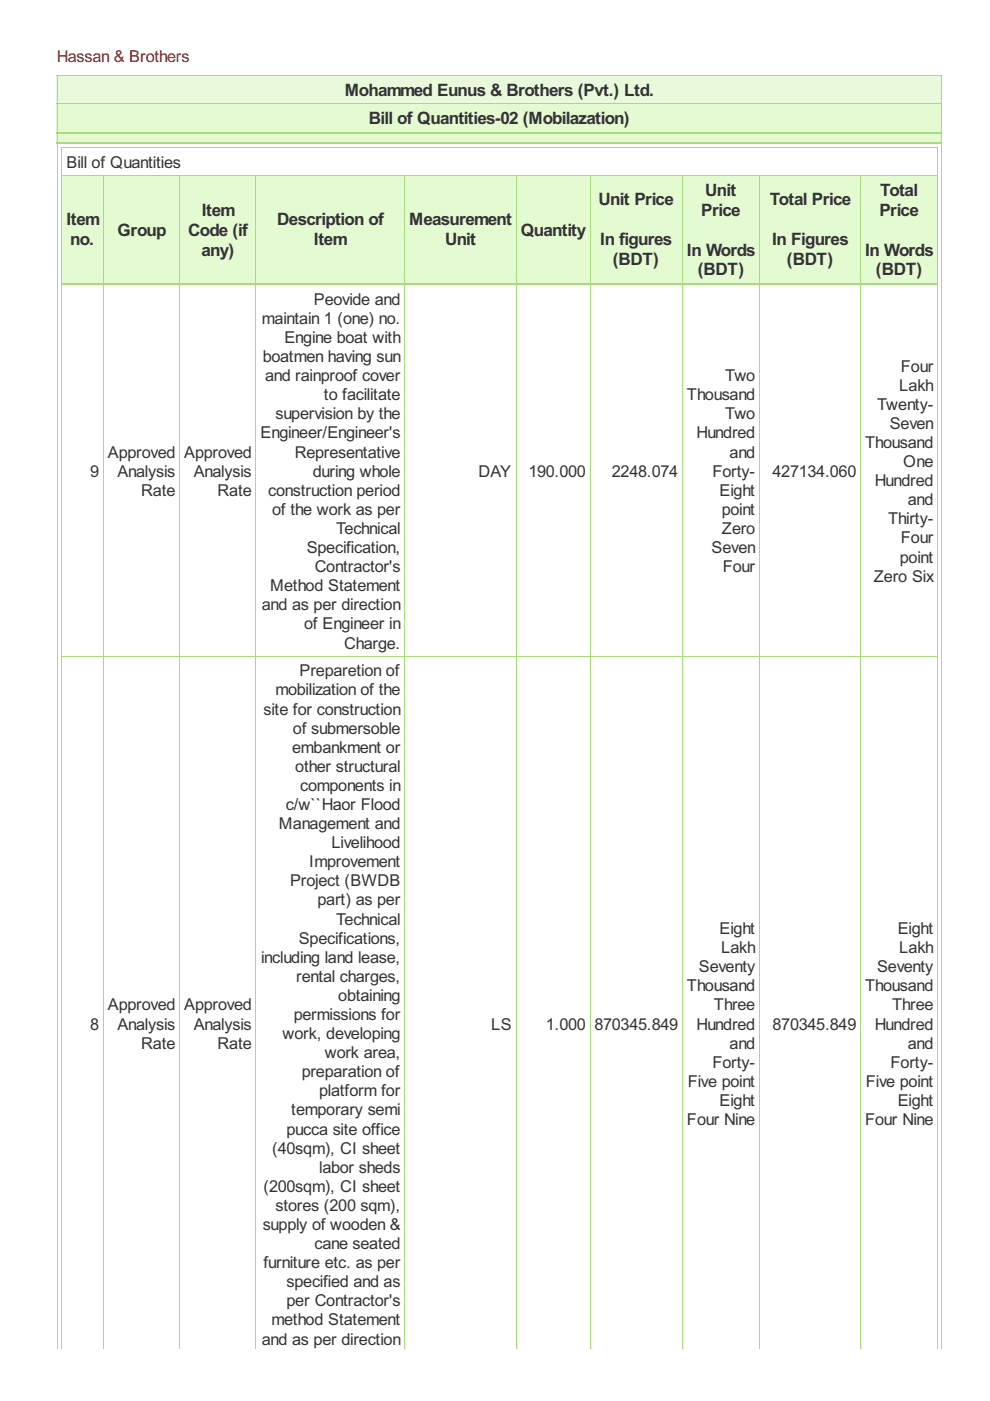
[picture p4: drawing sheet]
<svg xmlns="http://www.w3.org/2000/svg" width="210mm" height="297mm" viewBox="0 0 210 297" stroke-linecap="round" stroke-linejoin="round" font-family="sans-serif">
<defs><g id="words">
<g font-size="4" fill="#333">
<text x="73.1" y="20.3">Mohammed Eunus &amp; Brothers (Pvt.) Ltd.</text>
<text x="78.2" y="26.4">Bill of Quantities-02 (Mobilazation)</text>
<text x="149.5" y="41.5">Unit</text>
<text x="186.6" y="41.5">Total</text>
<text x="14.1" y="47.8">Item</text>
<text x="42.8" y="45.7">Item</text>
<text x="58.8" y="47.8">Description of</text>
<text x="86.8" y="47.8">Measurement</text>
<text x="126.9" y="43.6">Unit Price</text>
<text x="148.7" y="45.7">Price</text>
<text x="163.2" y="43.6">Total Price</text>
<text x="186.5" y="45.7">Price</text>
<text x="14.9" y="52">no.</text>
<text x="24.9" y="50">Group</text>
<text x="39.9" y="50">Code (if</text>
<text x="66.5" y="52">Item</text>
<text x="94.4" y="52">Unit</text>
<text x="110.4" y="50">Quantity</text>
<text x="127.3" y="52">In figures</text>
<text x="163.7" y="52">In Figures</text>
<text x="42.7" y="54.2">any)</text>
<text x="129.9" y="56.2">(BDT)</text>
<text x="145.6" y="54.2">In Words</text>
<text x="148" y="58.4">(BDT)</text>
<text x="166.8" y="56.2">(BDT)</text>
<text x="183.4" y="54.2">In Words</text>
<text x="185.7" y="58.4">(BDT)</text>
</g>
<text font-size="3.9" fill="#f00" x="12.1" y="13.2">Hassan &amp; Brothers</text>
<g font-size="3.9" fill="#333">
<text x="14.1" y="35.6">Bill of Quantities</text>
<text x="66.5" y="64.6">Peovide and</text>
<text x="55.5" y="68.7">maintain 1 (one) no.</text>
<text x="55.7" y="76.8">boatmen having sun</text>
<text x="60.3" y="72.7">Engine boat with</text>
<text x="56.2" y="80.8">and rainproof cover</text>
<text x="153.7" y="80.8">Two</text>
<text x="190.7" y="82.8">Lakh</text>
<text x="191" y="78.8">Four</text>
<text x="58.4" y="88.9">supervision by the</text>
<text x="68.7" y="84.9">to facilitate</text>
<text x="145.6" y="84.9">Thousand</text>
<text x="153.7" y="88.9">Two</text>
<text x="186" y="86.9">Twenty-</text>
<text x="55.2" y="93">Engineer/Engineer's</text>
<text x="147.7" y="93">Hundred</text>
<text x="183.4" y="95">Thousand</text>
<text x="188.7" y="90.9">Seven</text>
<text x="19.1" y="101.1">9</text>
<text x="22.9" y="97">Approved</text>
<text x="24.9" y="101.1">Analysis</text>
<text x="39.1" y="97">Approved</text>
<text x="41.1" y="101.1">Analysis</text>
<text x="62.5" y="97">Representative</text>
<text x="66.3" y="101.1">during whole</text>
<text x="101.5" y="101.1">DAY</text>
<text x="112" y="101.1">190.000</text>
<text x="129.7" y="101.1">2248.074</text>
<text x="151" y="101.1">Forty-</text>
<text x="154.7" y="97">and</text>
<text x="163.8" y="101.1">427134.060</text>
<text x="191.5" y="99">One</text>
<text x="30" y="105.1">Rate</text>
<text x="46.1" y="105.1">Rate</text>
<text x="56.9" y="105.1">construction period</text>
<text x="152.6" y="105.1">Eight</text>
<text x="185.5" y="103.1">Hundred</text>
<text x="192.5" y="107.1">and</text>
<text x="57.7" y="109.2">of the work as per</text>
<text x="71.3" y="113.2">Technical</text>
<text x="153" y="109.2">point</text>
<text x="153.1" y="113.2">Zero</text>
<text x="188.3" y="111.2">Thirty-</text>
<text x="65" y="117.3">Specification,</text>
<text x="150.9" y="117.3">Seven</text>
<text x="190.8" y="119.3">point</text>
<text x="191" y="115.2">Four</text>
<text x="57.3" y="125.4">Method Statement</text>
<text x="66.7" y="121.3">Contractor's</text>
<text x="153.2" y="121.3">Four</text>
<text x="185.3" y="123.3">Zero Six</text>
<text x="55.5" y="129.4">and as per direction</text>
<text x="64.5" y="133.4">of Engineer in</text>
<text x="73" y="137.5">Charge.</text>
<text x="63.5" y="143.4">Preparetion of</text>
<text x="58.4" y="147.4">mobilization of the</text>
<text x="55.9" y="151.5">site for construction</text>
<text x="62.1" y="155.5">of submersoble</text>
<text x="61.9" y="159.6">embankment or</text>
<text x="62.6" y="163.6">other structural</text>
<text x="63.6" y="167.7">components in</text>
<text x="60.6" y="171.7">c/w``Haor Flood</text>
<text x="59.1" y="175.8">Management and</text>
<text x="70.3" y="179.8">Livelihood</text>
<text x="65.5" y="183.9">Improvement</text>
<text x="61.5" y="187.9">Project (BWDB</text>
<text x="67.3" y="192">part) as per</text>
<text x="71.3" y="196">Technical</text>
<text x="63.3" y="200.1">Specifications,</text>
<text x="152.6" y="198">Eight</text>
<text x="152.9" y="202.1">Lakh</text>
<text x="190.3" y="198">Eight</text>
<text x="190.7" y="202.1">Lakh</text>
<text x="55.4" y="204.1">including land lease,</text>
<text x="62.8" y="208.2">rental charges,</text>
<text x="148.2" y="206.1">Seventy</text>
<text x="186" y="206.1">Seventy</text>
<text x="22.9" y="214.2">Approved</text>
<text x="39.1" y="214.2">Approved</text>
<text x="71.7" y="212.2">obtaining</text>
<text x="145.6" y="210.2">Thousand</text>
<text x="151.4" y="214.2">Three</text>
<text x="183.4" y="210.2">Thousand</text>
<text x="189.2" y="214.2">Three</text>
<text x="19.1" y="218.3">8</text>
<text x="24.9" y="218.3">Analysis</text>
<text x="41.1" y="218.3">Analysis</text>
<text x="59.9" y="220.3">work, developing</text>
<text x="62.3" y="216.3">permissions for</text>
<text x="104.2" y="218.3">LS</text>
<text x="115.7" y="218.3">1.000</text>
<text x="126" y="218.3">870345.849</text>
<text x="147.7" y="218.3">Hundred</text>
<text x="163.8" y="218.3">870345.849</text>
<text x="185.5" y="218.3">Hundred</text>
<text x="30" y="222.3">Rate</text>
<text x="46.1" y="222.3">Rate</text>
<text x="68.9" y="224.4">work area,</text>
<text x="151" y="226.4">Forty-</text>
<text x="154.7" y="222.3">and</text>
<text x="188.8" y="226.4">Forty-</text>
<text x="192.5" y="222.3">and</text>
<text x="64" y="228.4">preparation of</text>
<text x="67.7" y="232.4">platform for</text>
<text x="145.8" y="230.4">Five point</text>
<text x="183.6" y="230.4">Five point</text>
<text x="61.8" y="236.5">temporary semi</text>
<text x="145.6" y="238.5">Four Nine</text>
<text x="152.6" y="234.5">Eight</text>
<text x="183.4" y="238.5">Four Nine</text>
<text x="190.3" y="234.5">Eight</text>
<text x="57.7" y="244.6">(40sqm), CI sheet</text>
<text x="60.8" y="240.5">pucca site office</text>
<text x="67.7" y="248.6">labor sheds</text>
<text x="55.9" y="252.7">(200sqm), CI sheet</text>
<text x="58.4" y="256.7">stores (200 sqm),</text>
<text x="55.7" y="260.8">supply of wooden &amp;</text>
<text x="55.9" y="268.9">furniture etc. as per</text>
<text x="66.7" y="264.8">cane seated</text>
<text x="60.8" y="272.9">specified and as</text>
<text x="57.6" y="281">method Statement</text>
<text x="60.8" y="277">per Contractor's</text>
<text x="55.5" y="285.1">and as per direction</text>
</g>
</g></defs>
<path d="M12 15.9h187.6v6.1h-187.6z" fill="#e9f9db"/>
<g fill="#e4fad0">
<path d="M12 22h187.6v6.2h-187.6z"/>
<path d="M12 28.2h187.6v2h-187.6z"/>
<path d="M13 37.1h8.8v23.2h-8.8z"/>
<path d="M21.8 37.1h16.2v23.2h-16.2z"/>
<path d="M38 37.1h16.2v23.2h-16.2z"/>
<path d="M54.2 37.1h31.5v23.2h-31.5z"/>
<path d="M85.7 37.1h23.6v23.2h-23.6z"/>
<path d="M109.3 37.1h15.7v23.2h-15.7z"/>
<path d="M125 37.1h19.6v23.2h-19.6z"/>
<path d="M144.6 37.1h16.3v23.2h-16.3z"/>
<path d="M160.9 37.1h21.5v23.2h-21.5z"/>
<path d="M182.4 37.1h16.3v23.2h-16.3z"/>
</g>
<g fill="none" stroke="#a8da7f" stroke-width=".21">
<path d="M12 16h187.7M12.1 15.9v270.1M199.6 15.9v270.1M12 22h187.7M13 31.3h185.9M13 37.2h185.9M13.1 31.2v254.8M21.9 37.1v248.9M38.1 37.1v248.9M54.3 37.1v248.9M85.8 37.1v248.9M109.4 37.1v248.9"/>
<path d="M125.1 37.1v248.9M144.7 37.1v248.9M161 37.1v248.9M182.4 37.1v248.9M198.8 31.2v254.8M13 139.1h185.9"/>
</g>
<path d="M12 28.2h187.7M12 30.2h187.7M13 60.3h185.9" fill="none" stroke="#a8da7f" stroke-width=".34"/>
<use href="#words"/>
</svg>
